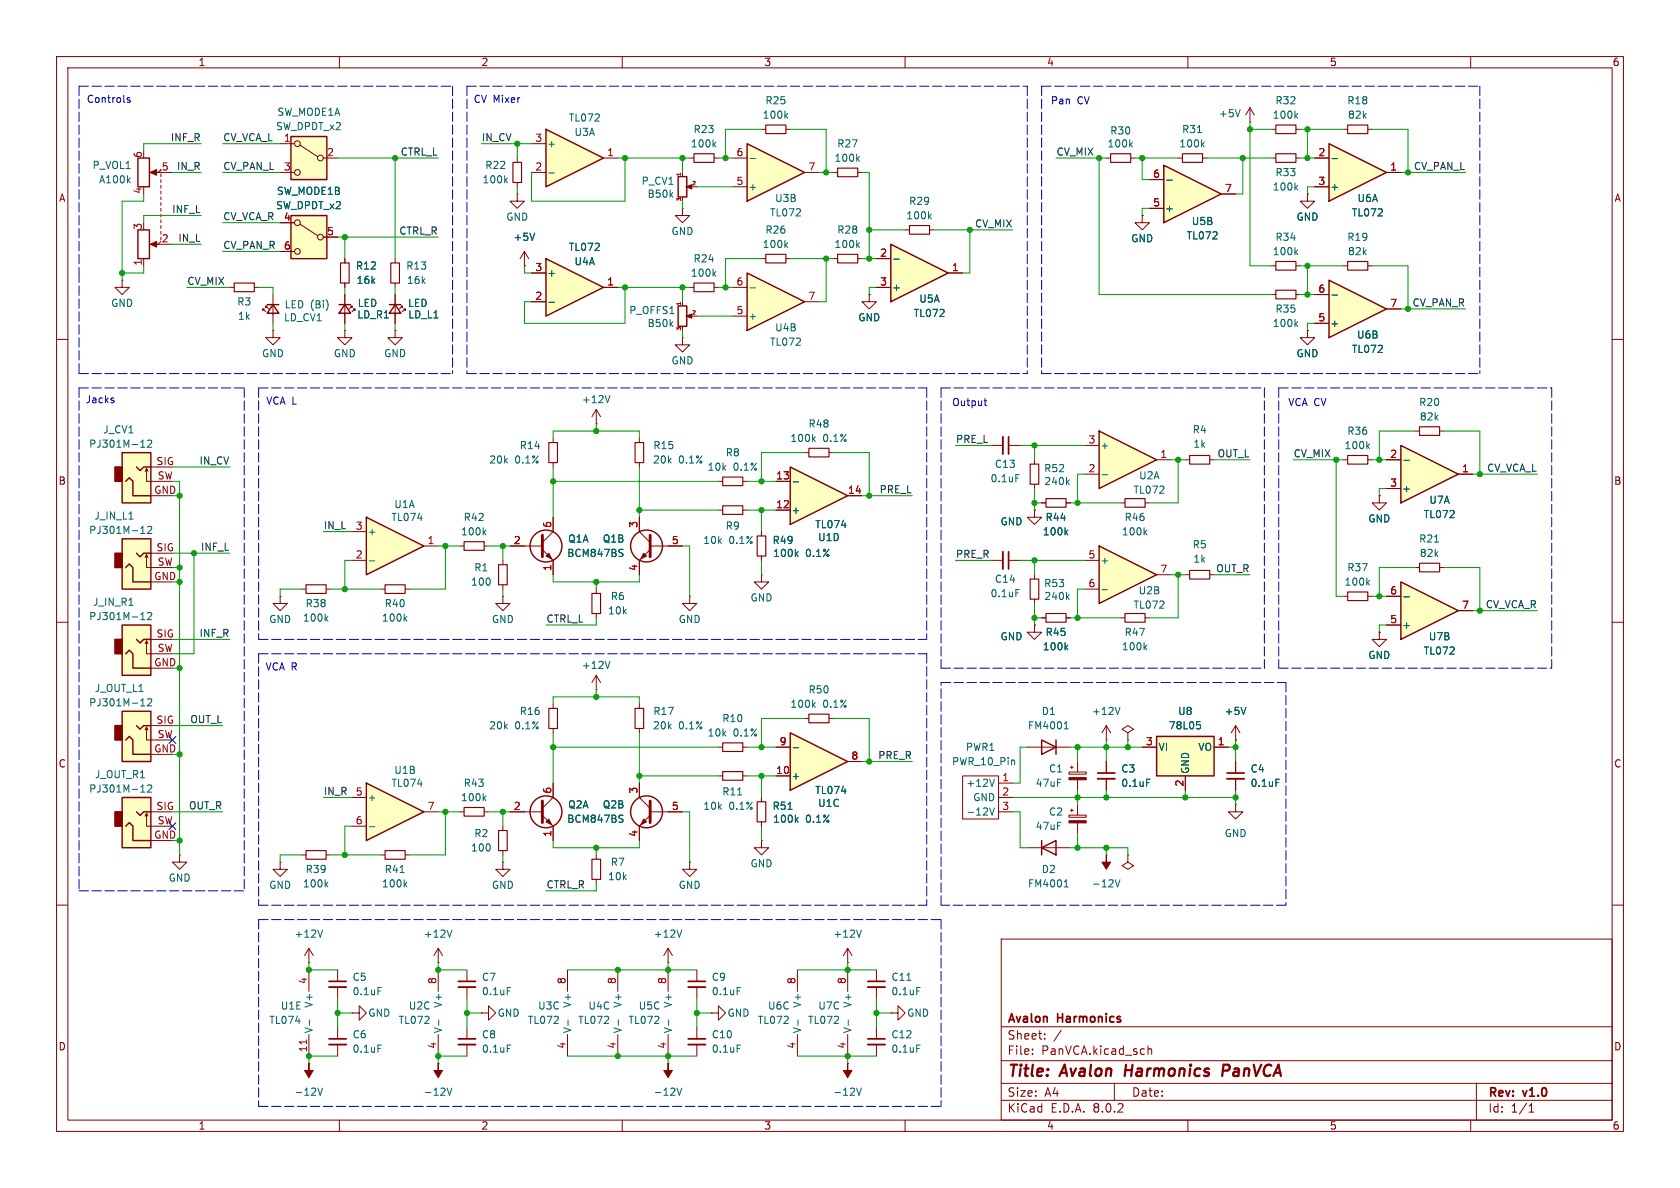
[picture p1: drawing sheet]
<svg xmlns="http://www.w3.org/2000/svg" width="297mm" height="210mm" viewBox="0 0 297 210" stroke-linecap="round" stroke-linejoin="round" font-family="sans-serif">
<defs><g id="words">
<g font-size="2.8" fill="#840000">
<text x="178" y="190.9">Title:</text>
<text x="187.7" y="190.9">Avalon</text>
<text x="199.7" y="190.9">Harmonics</text>
<text x="217.7" y="190.9">PanVCA</text>
</g>
<g font-size="2.1" fill="#840000">
<text x="178" y="184">Sheet:</text>
<text x="178" y="181.2">Avalon</text>
<text x="187" y="181.2">Harmonics</text>
<text x="178" y="186.7">File:</text>
<text x="184.1" y="186.7">PanVCA.kicad_sch</text>
<text x="178" y="196.9">KiCad</text>
<text x="178" y="194.1">Size:</text>
<text x="184.7" y="194.1">A4</text>
<text x="185.7" y="196.9">E.D.A.</text>
<text x="193.3" y="196.9">8.0.2</text>
<text x="200" y="194.1">Date:</text>
<text x="263" y="194.3">Rev:</text>
<text x="263" y="196.9">Id:</text>
<text x="267.1" y="196.9">1/1</text>
<text x="269.4" y="194.3">v1.0</text>
</g>
<g font-size="1.8" fill="#840000">
<text x="35" y="11.9">1</text>
<text x="85" y="11.9">2</text>
<text x="135" y="11.9">3</text>
<text x="185" y="11.9">4</text>
<text x="235" y="11.9">5</text>
<text x="285" y="11.9">6</text>
<text x="10.3" y="35.9">A</text>
<text x="285.3" y="35.9">A</text>
<text x="10.3" y="85.9">B</text>
<text x="285.3" y="85.9">B</text>
<text x="10.3" y="135.9">C</text>
<text x="285.3" y="135.9">C</text>
<text x="10.3" y="185.9">D</text>
<text x="285.3" y="185.9">D</text>
<text x="35" y="199.9">1</text>
<text x="85" y="199.9">2</text>
<text x="135" y="199.9">3</text>
<text x="185" y="199.9">4</text>
<text x="235" y="199.9">5</text>
<text x="285" y="199.9">6</text>
</g>
<g font-size="1.8" fill="#0000c2">
<text x="15.2" y="18.4">Controls</text>
<text x="83.6" y="18.4">CV Mixer</text>
<text x="185.7" y="18.6">Pan</text>
<text x="190.4" y="18.6">CV</text>
<text x="15" y="71.5">Jacks</text>
<text x="47" y="71.7">VCA L</text>
<text x="168.2" y="72">Output</text>
<text x="227.7" y="72">VCA CV</text>
<text x="46.8" y="118.7">VCA R</text>
</g>
<g font-size="1.8" fill="#006464">
<text x="48.7" y="23.2">SW_DPDT_x2</text>
<text x="48.9" y="20.7">SW_MODE1A</text>
<text x="100.5" y="21.7">TL072</text>
<text x="122.5" y="23.7">R23</text>
<text x="134.7" y="21.2">100k</text>
<text x="135.2" y="18.6">R25</text>
<text x="196.2" y="24">R30</text>
<text x="208.9" y="23.7">R31</text>
<text x="215.4" y="20.9">+5V</text>
<text x="224.9" y="21.2">100k</text>
<text x="225.4" y="18.6">R32</text>
<text x="238.1" y="18.6">R18</text>
<text x="238.2" y="21.2">82k</text>
<text x="96.6" y="26.3">+</text>
<text x="101.5" y="24.2">U3A</text>
<text x="122" y="26.3">100k</text>
<text x="147.4" y="28.8">100k</text>
<text x="147.9" y="26.3">R27</text>
<text x="195.7" y="26.3">100k</text>
<text x="208.4" y="26.3">100k</text>
<text x="16.3" y="30.1">P_VOL1</text>
<text x="17.4" y="32.6">A100k</text>
<text x="48.9" y="34.6">SW_MODE1B</text>
<text x="85.2" y="32.6">100k</text>
<text x="85.7" y="30.1">R22</text>
<text x="113.3" y="32.9">P_CV1</text>
<text x="114.4" y="35.2">B50k</text>
<text x="132.2" y="33.9">+</text>
<text x="136.9" y="35.9">U3B</text>
<text x="224.9" y="33.9">100k</text>
<text x="225.4" y="31.3">R33</text>
<text x="235.1" y="33.9">+</text>
<text x="239.9" y="35.9">U6A</text>
<text x="48.7" y="37.2">SW_DPDT_x2</text>
<text x="89.4" y="39.2">GND</text>
<text x="118.6" y="41.8">GND</text>
<text x="135.2" y="41.5">R26</text>
<text x="136" y="38.5">TL072</text>
<text x="147.9" y="41.5">R28</text>
<text x="160.1" y="39">100k</text>
<text x="160.6" y="36.4">R29</text>
<text x="205.9" y="37.7">+</text>
<text x="210.6" y="40">U5B</text>
<text x="229.1" y="39.2">GND</text>
<text x="238.9" y="38.5">TL072</text>
<text x="62.8" y="47.9">R12</text>
<text x="71.7" y="47.9">R13</text>
<text x="90.7" y="42.8">+5V</text>
<text x="100.5" y="44.6">TL072</text>
<text x="101.5" y="47.1">U4A</text>
<text x="122.5" y="46.6">R24</text>
<text x="134.7" y="44">100k</text>
<text x="147.4" y="44">100k</text>
<text x="199.9" y="43">GND</text>
<text x="209.7" y="42.5">TL072</text>
<text x="224.9" y="45.3">100k</text>
<text x="225.4" y="42.8">R34</text>
<text x="238.1" y="42.8">R19</text>
<text x="238.2" y="45.3">82k</text>
<text x="62.9" y="50.4">16k</text>
<text x="71.8" y="50.4">16k</text>
<text x="96.6" y="49.1">+</text>
<text x="122" y="49.1">100k</text>
<text x="157.6" y="51.7">+</text>
<text x="162.4" y="53.7">U5A</text>
<text x="19.6" y="54.5">GND</text>
<text x="41.8" y="54.2">R3</text>
<text x="42" y="56.7">1k</text>
<text x="50.1" y="57">LD_CV1</text>
<text x="50.2" y="54.7">LED (Bi)</text>
<text x="63.1" y="56.5">LD_R1</text>
<text x="63.1" y="54.5">LED</text>
<text x="72" y="54.5">LED</text>
<text x="72.1" y="56.5">LD_L1</text>
<text x="111.1" y="55.7">P_OFFS1</text>
<text x="114.4" y="58">B50k</text>
<text x="132.2" y="56.7">+</text>
<text x="136.9" y="58.8">U4B</text>
<text x="151.6" y="57">GND</text>
<text x="161.4" y="56.2">TL072</text>
<text x="224.9" y="58">100k</text>
<text x="225.4" y="55.5">R35</text>
<text x="235.1" y="58">+</text>
<text x="46.2" y="63.3">GND</text>
<text x="58.9" y="63.3">GND</text>
<text x="67.8" y="63.3">GND</text>
<text x="118.6" y="64.6">GND</text>
<text x="136" y="61.3">TL072</text>
<text x="229.1" y="63.3">GND</text>
<text x="238.9" y="62.6">TL072</text>
<text x="239.8" y="60">U6B</text>
<text x="102.8" y="71.5">+12V</text>
<text x="250.8" y="72">R20</text>
<text x="18.2" y="76.8">J_CV1</text>
<text x="142.8" y="75.8">R48</text>
<text x="210.7" y="76.8">R4</text>
<text x="238.1" y="77.1">R36</text>
<text x="250.9" y="74.5">82k</text>
<text x="15.7" y="79.3">PJ301M-12</text>
<text x="86.4" y="82.1">20k</text>
<text x="91" y="82.1">0.1%</text>
<text x="91.8" y="79.6">R14</text>
<text x="115.3" y="82.1">20k</text>
<text x="115.4" y="79.6">R15</text>
<text x="120" y="82.1">0.1%</text>
<text x="125" y="83.4">10k</text>
<text x="128.2" y="80.9">R8</text>
<text x="129.6" y="83.4">0.1%</text>
<text x="139.6" y="78.3">100k</text>
<text x="145.5" y="78.3">0.1%</text>
<text x="175.8" y="82.9">C13</text>
<text x="184.5" y="83.7">R52</text>
<text x="194.4" y="79.6">+</text>
<text x="210.9" y="79.3">1k</text>
<text x="237.6" y="79.6">100k</text>
<text x="175" y="85.5">0.1uF</text>
<text x="184.5" y="86">240k</text>
<text x="200.3" y="87.5">TL072</text>
<text x="201.3" y="84.9">U2A</text>
<text x="247.8" y="87.2">+</text>
<text x="252.6" y="89.3">U7A</text>
<text x="15.7" y="94.6">PJ301M-12</text>
<text x="16.6" y="92">J_IN_L1</text>
<text x="64.9" y="94.8">+</text>
<text x="69.1" y="92.3">TL074</text>
<text x="69.6" y="90">U1A</text>
<text x="81.4" y="94.8">100k</text>
<text x="81.9" y="92.3">R42</text>
<text x="128.2" y="93.8">R9</text>
<text x="139.8" y="91">+</text>
<text x="144" y="93.6">TL074</text>
<text x="144.5" y="95.9">U1D</text>
<text x="176.8" y="93.1">GND</text>
<text x="184.3" y="94.8">100k</text>
<text x="184.7" y="92.3">R44</text>
<text x="198.2" y="94.8">100k</text>
<text x="198.7" y="92.3">R46</text>
<text x="241.8" y="92.6">GND</text>
<text x="251.6" y="91.8">TL072</text>
<text x="83.7" y="101.2">R1</text>
<text x="100.2" y="98.7">BCM847BS</text>
<text x="100.3" y="96.1">Q1A</text>
<text x="106.5" y="96.1">Q1B</text>
<text x="124.2" y="96.4">10k</text>
<text x="128.8" y="96.4">0.1%</text>
<text x="136.5" y="96.4">R49</text>
<text x="136.6" y="98.7">100k</text>
<text x="142.4" y="98.7">0.1%</text>
<text x="194.4" y="99.9">+</text>
<text x="210.7" y="97.1">R5</text>
<text x="210.9" y="99.7">1k</text>
<text x="238.1" y="101.2">R37</text>
<text x="250.8" y="96.1">R21</text>
<text x="250.9" y="98.7">82k</text>
<text x="16.3" y="107.3">J_IN_R1</text>
<text x="53.9" y="107.5">R38</text>
<text x="67.9" y="107.5">R40</text>
<text x="83.2" y="103.7">100</text>
<text x="107.9" y="106.3">R6</text>
<text x="132.6" y="106.5">GND</text>
<text x="175" y="105.8">0.1uF</text>
<text x="175.8" y="103.2">C14</text>
<text x="184.5" y="104">R53</text>
<text x="184.5" y="106.3">240k</text>
<text x="200.3" y="107.8">TL072</text>
<text x="201.2" y="105.3">U2B</text>
<text x="237.6" y="103.7">100k</text>
<text x="15.7" y="109.8">PJ301M-12</text>
<text x="47.5" y="110.3">GND</text>
<text x="53.4" y="110.1">100k</text>
<text x="67.4" y="110.1">100k</text>
<text x="86.9" y="110.3">GND</text>
<text x="107.4" y="108.8">10k</text>
<text x="119.9" y="110.3">GND</text>
<text x="176.8" y="113.4">GND</text>
<text x="184.7" y="112.6">R45</text>
<text x="198.7" y="112.6">R47</text>
<text x="247.8" y="111.4">+</text>
<text x="252.5" y="113.4">U7B</text>
<text x="102.8" y="118.5">+12V</text>
<text x="184.3" y="115.2">100k</text>
<text x="198.2" y="115.2">100k</text>
<text x="241.8" y="116.7">GND</text>
<text x="251.6" y="115.9">TL072</text>
<text x="15.7" y="125.1">PJ301M-12</text>
<text x="16.7" y="122.5">J_OUT_L1</text>
<text x="139.6" y="125.3">100k</text>
<text x="142.8" y="122.8">R50</text>
<text x="145.5" y="125.3">0.1%</text>
<text x="86.4" y="129.1">20k</text>
<text x="91" y="129.1">0.1%</text>
<text x="91.8" y="126.6">R16</text>
<text x="115.3" y="129.1">20k</text>
<text x="115.4" y="126.6">R17</text>
<text x="120" y="129.1">0.1%</text>
<text x="125" y="130.4">10k</text>
<text x="127.6" y="127.9">R10</text>
<text x="129.6" y="130.4">0.1%</text>
<text x="181.6" y="129.1">FM4001</text>
<text x="184.1" y="126.6">D1</text>
<text x="192.9" y="126.6">+12V</text>
<text x="206.5" y="129.1">78L05</text>
<text x="208.2" y="126.6">U8</text>
<text x="216.4" y="126.6">+5V</text>
<text x="16.7" y="137.8">J_OUT_R1</text>
<text x="69.6" y="137">U1B</text>
<text x="168.2" y="135.5">PWR_10_Pin</text>
<text x="170.7" y="132.9">PWR1</text>
<text x="185.3" y="136.8">C1</text>
<text x="198.1" y="136.8">C3</text>
<text x="204.7" y="132.9">VI</text>
<text x="210.4" y="136.9" transform="rotate(-90 210.4 136.9)">GND</text>
<text x="211.8" y="132.9">VO</text>
<text x="221" y="136.8">C4</text>
<text x="15.7" y="140.3">PJ301M-12</text>
<text x="64.9" y="141.8">+</text>
<text x="69.1" y="139.3">TL074</text>
<text x="81.4" y="141.8">100k</text>
<text x="81.9" y="139.3">R43</text>
<text x="100.3" y="143.1">Q2A</text>
<text x="106.5" y="143.1">Q2B</text>
<text x="124.2" y="143.4">10k</text>
<text x="127.6" y="140.8">R11</text>
<text x="128.8" y="143.4">0.1%</text>
<text x="136.5" y="143.4">R51</text>
<text x="139.8" y="138">+</text>
<text x="144" y="140.6">TL074</text>
<text x="144.5" y="142.8">U1C</text>
<text x="170.7" y="139.3">+12V</text>
<text x="171.9" y="141.8">GND</text>
<text x="183" y="139.3">47uF</text>
<text x="198.1" y="139.3">0.1uF</text>
<text x="221" y="139.3">0.1uF</text>
<text x="83.7" y="148.2">R2</text>
<text x="100.2" y="145.6">BCM847BS</text>
<text x="136.6" y="145.6">100k</text>
<text x="142.4" y="145.6">0.1%</text>
<text x="170.7" y="144.4">-12V</text>
<text x="183" y="146.9">47uF</text>
<text x="185.3" y="144.4">C2</text>
<text x="216.4" y="148.2">GND</text>
<text x="53.9" y="154.5">R39</text>
<text x="67.9" y="154.5">R41</text>
<text x="83.2" y="150.7">100</text>
<text x="107.4" y="155.8">10k</text>
<text x="107.9" y="153.3">R7</text>
<text x="132.6" y="153.5">GND</text>
<text x="184.1" y="154.5">D2</text>
<text x="29.7" y="156.1">GND</text>
<text x="47.5" y="157.3">GND</text>
<text x="53.4" y="157.1">100k</text>
<text x="67.4" y="157.1">100k</text>
<text x="86.9" y="157.3">GND</text>
<text x="119.9" y="157.3">GND</text>
<text x="181.6" y="157.1">FM4001</text>
<text x="192.9" y="157.1">-12V</text>
<text x="52" y="166">+12V</text>
<text x="74.8" y="166">+12V</text>
<text x="115.5" y="166">+12V</text>
<text x="147.2" y="166">+12V</text>
<text x="62.2" y="173.6">C5</text>
<text x="85.1" y="173.6">C7</text>
<text x="125.7" y="173.6">C9</text>
<text x="157.5" y="173.6">C11</text>
<text x="49.5" y="178.7">U1E</text>
<text x="55.5" y="178.3" transform="rotate(-90 55.5 178.3)">V+</text>
<text x="62.2" y="176.1">0.1uF</text>
<text x="65" y="179.9">GND</text>
<text x="72.2" y="178.7">U2C</text>
<text x="78.3" y="178.3" transform="rotate(-90 78.3 178.3)">V+</text>
<text x="85.1" y="176.1">0.1uF</text>
<text x="87.9" y="179.9">GND</text>
<text x="95" y="178.7">U3C</text>
<text x="101.2" y="178.3" transform="rotate(-90 101.2 178.3)">V+</text>
<text x="103.9" y="178.7">U4C</text>
<text x="110.1" y="178.3" transform="rotate(-90 110.1 178.3)">V+</text>
<text x="112.8" y="178.7">U5C</text>
<text x="119" y="178.3" transform="rotate(-90 119 178.3)">V+</text>
<text x="125.7" y="176.1">0.1uF</text>
<text x="128.5" y="179.9">GND</text>
<text x="135.7" y="178.7">U6C</text>
<text x="141.8" y="178.3" transform="rotate(-90 141.8 178.3)">V+</text>
<text x="144.6" y="178.7">U7C</text>
<text x="150.7" y="178.3" transform="rotate(-90 150.7 178.3)">V+</text>
<text x="157.5" y="176.1">0.1uF</text>
<text x="160.3" y="179.9">GND</text>
<text x="47.5" y="181.2">TL074</text>
<text x="55.5" y="182.8" transform="rotate(-90 55.5 182.8)">V-</text>
<text x="62.2" y="183.7">C6</text>
<text x="70.4" y="181.2">TL072</text>
<text x="78.3" y="182.8" transform="rotate(-90 78.3 182.8)">V-</text>
<text x="85.1" y="183.7">C8</text>
<text x="93.2" y="181.2">TL072</text>
<text x="101.2" y="182.8" transform="rotate(-90 101.2 182.8)">V-</text>
<text x="102.1" y="181.2">TL072</text>
<text x="110.1" y="182.8" transform="rotate(-90 110.1 182.8)">V-</text>
<text x="111" y="181.2">TL072</text>
<text x="119" y="182.8" transform="rotate(-90 119 182.8)">V-</text>
<text x="125.7" y="183.7">C10</text>
<text x="133.9" y="181.2">TL072</text>
<text x="141.8" y="182.8" transform="rotate(-90 141.8 182.8)">V-</text>
<text x="142.8" y="181.2">TL072</text>
<text x="150.7" y="182.8" transform="rotate(-90 150.7 182.8)">V-</text>
<text x="157.5" y="183.7">C12</text>
<text x="62.2" y="186.3">0.1uF</text>
<text x="85.1" y="186.3">0.1uF</text>
<text x="125.7" y="186.3">0.1uF</text>
<text x="157.5" y="186.3">0.1uF</text>
<text x="52" y="193.9">-12V</text>
<text x="74.8" y="193.9">-12V</text>
<text x="115.5" y="193.9">-12V</text>
<text x="147.2" y="193.9">-12V</text>
</g>
<g font-size="1.8" fill="#a90000">
<text x="25.1" y="28" transform="rotate(-90 25.1 28)">6</text>
<text x="50.1" y="25.1">1</text>
<text x="57.7" y="27.7">2</text>
<text x="94.5" y="25.1">3</text>
<text x="107.2" y="27.7">1</text>
<text x="130.1" y="27.7">6</text>
<text x="233" y="27.7">2</text>
<text x="25.1" y="34.4" transform="rotate(-90 25.1 34.4)">4</text>
<text x="28.5" y="30.2">5</text>
<text x="50.1" y="30.2">3</text>
<text x="94.5" y="30.2">2</text>
<text x="130.1" y="32.8">5</text>
<text x="142.8" y="30.2">7</text>
<text x="203.8" y="31.5">6</text>
<text x="216.5" y="34">7</text>
<text x="233" y="32.8">3</text>
<text x="245.7" y="30.2">1</text>
<text x="25.1" y="40.7" transform="rotate(-90 25.1 40.7)">3</text>
<text x="50.1" y="39.1">4</text>
<text x="57.7" y="41.7">5</text>
<text x="203.8" y="36.6">5</text>
<text x="25.1" y="47.1" transform="rotate(-90 25.1 47.1)">1</text>
<text x="28.5" y="42.9">2</text>
<text x="50.1" y="44.2">6</text>
<text x="155.5" y="45.5">2</text>
<text x="94.5" y="53.1">2</text>
<text x="94.5" y="48">3</text>
<text x="107.2" y="50.5">1</text>
<text x="130.1" y="50.5">6</text>
<text x="142.8" y="53.1">7</text>
<text x="155.5" y="50.5">3</text>
<text x="168.2" y="48">1</text>
<text x="233" y="51.8">6</text>
<text x="130.1" y="55.6">5</text>
<text x="233" y="56.9">5</text>
<text x="245.7" y="54.4">7</text>
<text x="27.6" y="82.3">SIG</text>
<text x="192.3" y="83.6">2</text>
<text x="192.3" y="78.5">3</text>
<text x="205" y="81">1</text>
<text x="245.7" y="81">2</text>
<text x="258.4" y="83.6">1</text>
<text x="27.2" y="87.4">GND</text>
<text x="27.8" y="84.8">SW</text>
<text x="137.1" y="89.9">12</text>
<text x="137.1" y="84.8">13</text>
<text x="149.8" y="87.4">14</text>
<text x="245.7" y="86.1">3</text>
<text x="62.8" y="93.7">3</text>
<text x="97.5" y="93.4" transform="rotate(-90 97.5 93.4)">6</text>
<text x="112.8" y="93.4" transform="rotate(-90 112.8 93.4)">3</text>
<text x="27.6" y="97.5">SIG</text>
<text x="27.8" y="100.1">SW</text>
<text x="62.8" y="98.8">2</text>
<text x="75.5" y="96.3">1</text>
<text x="90.7" y="96.3">2</text>
<text x="97.5" y="101" transform="rotate(-90 97.5 101)">1</text>
<text x="112.8" y="101" transform="rotate(-90 112.8 101)">4</text>
<text x="118.7" y="96.3">5</text>
<text x="192.3" y="98.8">5</text>
<text x="205" y="101.3">7</text>
<text x="27.2" y="102.6">GND</text>
<text x="192.3" y="103.9">6</text>
<text x="245.7" y="105.2">6</text>
<text x="258.4" y="107.7">7</text>
<text x="27.6" y="112.8">SIG</text>
<text x="245.7" y="110.2">5</text>
<text x="27.2" y="117.9">GND</text>
<text x="27.8" y="115.3">SW</text>
<text x="27.6" y="128">SIG</text>
<text x="27.8" y="130.6">SW</text>
<text x="137.7" y="131.8">9</text>
<text x="202.5" y="131.8">3</text>
<text x="215.2" y="131.8">1</text>
<text x="27.2" y="133.1">GND</text>
<text x="137.1" y="136.9">10</text>
<text x="150.4" y="134.4">8</text>
<text x="27.6" y="143.3">SIG</text>
<text x="62.8" y="140.7">5</text>
<text x="75.5" y="143.3">7</text>
<text x="90.7" y="143.3">2</text>
<text x="97.5" y="140.4" transform="rotate(-90 97.5 140.4)">6</text>
<text x="112.8" y="140.4" transform="rotate(-90 112.8 140.4)">3</text>
<text x="118.7" y="143.3">5</text>
<text x="177.1" y="138.2">1</text>
<text x="177.1" y="140.7">2</text>
<text x="177.1" y="143.3">3</text>
<text x="209.3" y="139.1" transform="rotate(-90 209.3 139.1)">2</text>
<text x="27.2" y="148.3">GND</text>
<text x="27.8" y="145.8">SW</text>
<text x="62.8" y="145.8">6</text>
<text x="97.5" y="148" transform="rotate(-90 97.5 148)">1</text>
<text x="112.8" y="148" transform="rotate(-90 112.8 148)">4</text>
<text x="54.4" y="174.1" transform="rotate(-90 54.4 174.1)">4</text>
<text x="77.2" y="174.1" transform="rotate(-90 77.2 174.1)">8</text>
<text x="100.1" y="174.1" transform="rotate(-90 100.1 174.1)">8</text>
<text x="109" y="174.1" transform="rotate(-90 109 174.1)">8</text>
<text x="117.9" y="174.1" transform="rotate(-90 117.9 174.1)">8</text>
<text x="140.7" y="174.1" transform="rotate(-90 140.7 174.1)">8</text>
<text x="149.6" y="174.1" transform="rotate(-90 149.6 174.1)">8</text>
<text x="77.2" y="185.5" transform="rotate(-90 77.2 185.5)">4</text>
<text x="100.1" y="185.5" transform="rotate(-90 100.1 185.5)">4</text>
<text x="109" y="185.5" transform="rotate(-90 109 185.5)">4</text>
<text x="117.9" y="185.5" transform="rotate(-90 117.9 185.5)">4</text>
<text x="140.7" y="185.5" transform="rotate(-90 140.7 185.5)">4</text>
<text x="149.6" y="185.5" transform="rotate(-90 149.6 185.5)">4</text>
<text x="54.4" y="186.1" transform="rotate(-90 54.4 186.1)">11</text>
</g>
<g font-size="1.8" fill="#0f0f0f">
<text x="30.1" y="25.1">INF_R</text>
<text x="39.4" y="25.1">CV_VCA_L</text>
<text x="70.7" y="27.6">CTRL_L</text>
<text x="85.1" y="25.1">IN_CV</text>
<text x="186.7" y="27.6">CV_MIX</text>
<text x="31.2" y="30.1">IN_R</text>
<text x="39.4" y="30.1">CV_PAN_L</text>
<text x="249.9" y="30.1">CV_PAN_L</text>
<text x="30.3" y="37.8">INF_L</text>
<text x="39.4" y="39">CV_VCA_R</text>
<text x="70.5" y="41.6">CTRL_R</text>
<text x="172.3" y="40.3">CV_MIX</text>
<text x="31.4" y="42.8">IN_L</text>
<text x="39.4" y="44.1">CV_PAN_R</text>
<text x="33" y="50.5">CV_MIX</text>
<text x="249.6" y="54.3">CV_PAN_R</text>
<text x="35.2" y="82.2">IN_CV</text>
<text x="168.9" y="78.4">PRE_L</text>
<text x="215.2" y="80.9">OUT_L</text>
<text x="228.6" y="80.9">CV_MIX</text>
<text x="262.8" y="83.5">CV_VCA_L</text>
<text x="155.4" y="87.3">PRE_L</text>
<text x="57.1" y="93.6">IN_L</text>
<text x="35.4" y="97.4">INF_L</text>
<text x="168.9" y="98.7">PRE_R</text>
<text x="214.9" y="101.3">OUT_R</text>
<text x="262.6" y="107.6">CV_VCA_R</text>
<text x="35.2" y="112.7">INF_R</text>
<text x="96.5" y="110.1">CTRL_L</text>
<text x="33.5" y="127.9">OUT_L</text>
<text x="155.2" y="134.3">PRE_R</text>
<text x="33.3" y="143.2">OUT_R</text>
<text x="57.1" y="140.6">IN_R</text>
<text x="96.5" y="157.1">CTRL_R</text>
</g>
<g font-size=".9" fill="#a90000">
<text x="120.4" y="35.7" transform="rotate(-90 120.4 35.7)">3</text>
<text x="120.4" y="31.3" transform="rotate(-90 120.4 31.3)">1</text>
<text x="122.2" y="32.8">2</text>
<text x="120.4" y="58.6" transform="rotate(-90 120.4 58.6)">3</text>
<text x="120.4" y="54.1" transform="rotate(-90 120.4 54.1)">1</text>
<text x="122.2" y="55.6">2</text>
</g>
</g></defs>
<g fill="none" stroke="#840000" stroke-width=".18">
<path d="M10 10h277v190h-277zM12 12h273v186h-273zM60 10v2M110 10v2M160 10v2M210 10v2M260 10v2M10 60h2M285 60h2M10 110h2M285 110h2M10 160h2"/>
<path d="M285 160h2M177 166h108v32h-108zM60 198v2M110 198v2M160 198v2M177 194.5h108M177 191.5h108M177 187.5h108M177 181.5h108M182.5 186.3v.1M182.5 185.5v.1M184.7 183.6v.1"/>
<path d="M184.7 182.8v.1M187.6 182.1l-1.3 2M197 191.5v3M203 184.9v1.5M203 185.5l.2-.1 .3 .1 .1 .9M210 198v2M260 198v2M261 191.5v6.5M270.3 196.6h.9M270.3 195.5l.4-.4v1.5"/>
</g>
<path d="M199.1 188.2l-.3 2M217.1 188.2h-.8l-.2 2M217.1 189.2l-.9 .1" fill="none" stroke="#840000" stroke-width=".4"/>
<path d="M21.6 125.7h5.1v8.9h-5.1z" fill="#ffffc2"/>
<path d="M20.3 128.3h1.3v2.5h-1.3z" fill="#840000" stroke="#840000" stroke-width=".25"/>
<g fill="none" stroke="#840000" stroke-width=".18">
<path d="M134.6 22.9h.8M138.9 22.9h.8M120.6 53.3v.7M120.6 57.8v.6M122.2 55.9h1M127 90.2h.8M127 85.1h.8M131.3 90.2h.8M131.3 85.1h.8M121.9 105.4v1.3h1.3l-1.3 1.3-1.3-1.3h1.3M121.9 105.4h.1M237.5 105.4h.8"/>
<path d="M241.8 105.4h.8M243.8 111.8v1.2h1.3l-1.3 1.3-1.2-1.3h1.2M243.8 111.8h.1M250.2 100.3h.8M254.5 100.3h.8M25.7 129l.2-.5v2.3h2M25.9 128.5l.3 .5M26.7 128.3h1.2M127 132.1h.8M127 137.2h.8M131.3 132.1h.8M131.3 137.2h.8"/>
<path d="M181.6 132.1h7.6M189 136.5h3v.4h-3zM189.2 135.6h.5M189.5 135.4v.5M190.5 134.6v1.9M190.5 137.8v1.9M121.9 152.4v1.3h1.3l-1.3 1.2-1.3-1.2h1.3M121.9 152.4h.1M189 144.1h3v.4h-3zM189.2 143.3h.5M189.5 143v.5M190.5 142.2v1.9"/>
<path d="M190.5 145.5v1.8M54.6 170.2h.1M54.6 167.6v2.6M54.6 171.5v3.8M54.6 167.6l-.8 1.3M54.6 167.6l.8 1.3M59.7 171.5v2M59.7 174.5v2M77.5 171.5v3.8M100.3 171.5v3.8M149.9 170.2h.1M149.9 167.6l-.8 1.3"/>
<path d="M149.9 167.6v2.6M149.9 167.6l.7 1.3M154.9 171.5v2M154.9 174.5v2M157.5 179.1h1.2v-1.3l1.3 1.3-1.3 1.2v-1.2M157.5 179.1h.1M54.6 188h.1M54.6 182.9v3.8M59.7 181.6v2M59.7 184.7v2M77.5 188h.1M77.5 182.9v3.8"/>
<path d="M82.5 181.6v2M82.5 184.7v2M100.3 182.9v3.8M149.9 188h.1M154.9 181.6v2M154.9 184.7v2"/>
</g>
<path d="M119.9 54.1h1.5v3.6h-1.5zM21.6 125.7h5.1v8.9h-5.1zM22.2 130.8l.7-.6 .6 .6v2.6h3.2M24.1 128.3l.7 .6 .6-.6h1.3M184.1 130.8l2.6 1.3-2.6 1.3zM186.7 130.8v2.6" fill="none" stroke="#840000" stroke-width=".25"/>
<g fill="none" stroke="#006464" stroke-width=".18">
<path d="M138.9 20.4l.3 .5M139.2 20.1l-.4 .4M253.6 95.8h.7M241.8 103l.3 .4M242.1 102.6l-.5 .5M24.9 124.8h.7M25.1 123.7l.2-.2v1.3M26.1 123.6l.5-.1 .2 .4-.8 .9h.8M188.1 128.8h.8M188.4 127.8l.1-.2v1.2M130.4 140.5h.7M57 164.4l-.4 1.3"/>
<path d="M66.8 174.6h.6M152.3 164.4l-.4 1.3M160.3 173.3h.7M162.1 174.6h.6M54.7 180.3v1M56.2 192.3l.4 1.3 .4-1.3M66.8 184.7h.6M77.6 180.3v1M79 192.3l.5 1.3 .4-1.3M89.7 184.7h.6M100.4 180.3v1M151.4 192.3l.5 1.3 .4-1.3"/>
<path d="M162.1 184.7h.6"/>
</g>
<g fill="#840000" stroke="#840000" stroke-width=".18">
<path d="M121.3 55.9l1-.4v.8l-1-.4h.2z"/>
<path d="M149.9 188v1.2h.7l-.7 1.3-.8-1.3h.8z"/>
<path d="M189 145.1h3v.4h-3z"/>
<path d="M189 137.5h3v.3h-3z"/>
<path d="M77.5 188v1.2h.7l-.7 1.3-.8-1.3h.8z"/>
<path d="M54.6 188v1.2h.8l-.8 1.3-.8-1.3h.8z"/>
</g>
<path d="M120.3 53.5v.3M54.2 183.8v.7" fill="none" stroke="#a90000" stroke-width=".18"/>
<path d="M135.4 22.1h3.5v1.5h-3.5zM127.8 89.4h3.5v1.5h-3.5zM127.8 84.3h3.5v1.6h-3.5zM251 99.6h3.5v1.5h-3.5zM238.3 104.6h3.5v1.6h-3.5zM127.8 131.3h3.5v1.5h-3.5zM127.8 136.4h3.5v1.5h-3.5z" fill="none" stroke="#840000" stroke-width=".2"/>
<path d="M58.2 174.5h3M153.4 174.5h3.1M58.2 184.7h3M81 184.7h3.1M153.4 184.7h3.1" fill="none" stroke="#840000" stroke-width=".33"/>
<path d="M58.2 173.5h3M153.4 173.5h3.1M58.2 183.6h3M81 183.6h3.1M153.4 183.6h3.1" fill="none" stroke="#840000" stroke-width=".3"/>
<path d="M247.6 102.9l10.2 5.1-10.2 5z" fill="#ffffc2"/>
<path d="M247.6 102.9l10.2 5.1-10.2 5z" fill="none" stroke="#840000" stroke-width=".25"/>
<path d="M250.2 76.2h.8M254.5 76.2h.8M243.8 87.6v1.3h1.3l-1.3 1.3-1.2-1.3h1.2M243.8 87.6h.1M245.1 110.5h2.5M245.1 105.4h2.5M257.8 108h2.5M77.5 170.2h.1M77.5 167.6l-.8 1.3M77.5 167.6v2.6M77.5 167.6l.7 1.3" fill="none" stroke="#840000" stroke-width=".18"/>
<path d="M248.2 105.5h.9M79.9 164.4l-.4 1.3" fill="none" stroke="#006464" stroke-width=".18"/>
<path d="M251 75.4h3.5v1.6h-3.5z" fill="none" stroke="#840000" stroke-width=".2"/>
<path d="M247.6 78.7l10.2 5.1-10.2 5.1z" fill="#ffffc2"/>
<path d="M247.6 78.7l10.2 5.1-10.2 5.1z" fill="none" stroke="#840000" stroke-width=".25"/>
<path d="M237.5 22.9h.8M241.8 22.9h.8M237.5 81.3h.8M241.8 81.3h.8M245.1 81.3h2.5M245.1 86.4h2.5M257.8 83.8h2.5M134.6 148.6v1.3h1.3l-1.3 1.2-1.3-1.2h1.3M134.6 148.6h.1" fill="none" stroke="#840000" stroke-width=".18"/>
<path d="M241.8 78.8l.3 .5M242.1 78.5l-.5 .5M248.2 81.4h.9" fill="none" stroke="#006464" stroke-width=".18"/>
<path d="M238.3 22.1h3.5v1.5h-3.5zM238.3 80.5h3.5v1.5h-3.5z" fill="none" stroke="#840000" stroke-width=".2"/>
<path d="M234.9 25.4l10.2 5.1-10.2 5.1z" fill="#ffffc2"/>
<path d="M234.9 25.4l10.2 5.1-10.2 5.1z" fill="none" stroke="#840000" stroke-width=".25"/>
<path d="M232.4 27.9h2.5M232.4 33h2.5M245.1 30.5h2.5" fill="none" stroke="#840000" stroke-width=".18"/>
<path d="M235.5 28h.9" fill="none" stroke="#006464" stroke-width=".18"/>
<path d="M21.6 110.5h5.1v8.9h-5.1z" fill="#ffffc2"/>
<path d="M20.3 113h1.3v2.6h-1.3z" fill="#840000" stroke="#840000" stroke-width=".25"/>
<path d="M25.7 113.8l.2-.5v2.3h2M25.9 113.3l.3 .5M26.7 113h1.2" fill="none" stroke="#840000" stroke-width=".18"/>
<path d="M21.6 110.5h5.1v8.9h-5.1zM22.2 115.6l.7-.7 .6 .7v2.5h3.2M24.1 113l.7 .7 .6-.7h1.3" fill="none" stroke="#840000" stroke-width=".25"/>
<path d="M22.8 107h.7M24.9 109.5h.7M25.1 108.5l.2-.2v1.2M26.1 108.4l.5-.1 .2 .3-.8 .9h.8" fill="none" stroke="#006464" stroke-width=".18"/>
<path d="M21.6 95.3h5.1v8.8h-5.1z" fill="#ffffc2"/>
<path d="M20.3 97.8h1.3v2.5h-1.3z" fill="#840000" stroke="#840000" stroke-width=".25"/>
<g fill="none" stroke="#840000" stroke-width=".18">
<path d="M224.8 27.9h.8M229.1 27.9h.8M25.7 98.6l.2-.6v2.3h2M25.9 98l.3 .6M26.7 97.8h1.2M170.2 137.2h6.3v7.6h-6.3zM176.5 138.4h2.6M195.6 130.8h.1M195.6 128.3l-.8 1.2M195.6 128.3v2.5M195.6 128.3l.7 1.2M67.3 151.1h.8"/>
<path d="M71.6 151.1h.8M88.9 146.1v.7M88.9 150.4v.7M176.5 141h2.6M176.5 143.5h2.6M181.6 149.9h7.6"/>
</g>
<path d="M21.6 95.3h5.1v8.8h-5.1zM24.1 97.8l.7 .6 .6-.6h1.3M22.2 100.3l.7-.6 .6 .6v2.6h3.2M184.1 149.9l2.6-1.3v2.5zM184.1 148.6v2.5" fill="none" stroke="#840000" stroke-width=".25"/>
<g fill="none" stroke="#006464" stroke-width=".18">
<path d="M229.1 33.1l.3 .5M229.4 32.8l-.5 .4M22.8 91.8h.7M24.9 94.3h.7M25.1 93.2l.2-.2v1.3M26.1 93.2l.5-.2 .2 .4-.8 .9h.8M175.8 137.7l-.4 1.3M179.3 134.4l.1 .8M198 125l-.4 1.3M70.7 154.2h.8M71.6 156.3l.3 .5M71.9 155.9l-.4 .5"/>
<path d="M175 142.8l.4 1.3 .4-1.3M188.1 156.8h.8M188.4 155.7l.1-.2v1.3"/>
</g>
<path d="M225.6 27.2h3.5v1.5h-3.5zM68.1 150.4h3.5v1.5h-3.5zM88.1 146.8h1.6v3.6h-1.6z" fill="none" stroke="#840000" stroke-width=".2"/>
<path d="M204.5 130.2h10.1v7h-10.1z" fill="#ffffc2"/>
<path d="M204.5 130.2h10.1v7h-10.1z" fill="none" stroke="#840000" stroke-width=".25"/>
<path d="M224.8 22.9h.8M229.1 22.9h.8M201.9 132.1h2.6M209.5 137.2v2.5M214.6 132.1h2.6" fill="none" stroke="#840000" stroke-width=".18"/>
<path d="M229.1 20.4l.3 .5M229.4 20.1l-.5 .4M211.6 127.6h.6M211.7 128.1h.3l.2 .2-.1 .5h-.4" fill="none" stroke="#006464" stroke-width=".18"/>
<path d="M225.6 22.1h3.5v1.5h-3.5z" fill="none" stroke="#840000" stroke-width=".2"/>
<path d="M234.9 49.5l10.2 5.1-10.2 5.1z" fill="#ffffc2"/>
<path d="M234.9 49.5l10.2 5.1-10.2 5.1z" fill="none" stroke="#840000" stroke-width=".25"/>
<g fill="none" stroke="#840000" stroke-width=".18">
<path d="M231.1 34.3v1.3h1.3l-1.3 1.2-1.2-1.2h1.2M231.1 34.3h.1M224.8 52.1h.8M224.8 47h.8M229.1 52.1h.8M229.1 47h.8M231.1 58.4v1.3h1.3l-1.3 1.3-1.2-1.3h1.2M231.1 58.4h.1M232.4 57.2h2.5M232.4 52.1h2.5M237.5 47h.8M241.8 47h.8"/>
<path d="M245.1 54.6h2.5M49.5 105.4v1.3h1.3l-1.3 1.3-1.2-1.3h1.2M49.5 105.4h.1M53.3 104.1h.8M57.7 104.1h.7M182.9 101.6v.8M182.9 105.9v.8M199.4 129.5l1-.6-1-.6-1 .6 1 .6v1.3M199.4 130.8h.1M218.4 130.8h.1M218.4 128.3l-.7 1.2M218.4 128.3v2.5"/>
<path d="M218.4 128.3l.8 1.2M31.7 151.1v1.3h1.3l-1.3 1.3-1.2-1.3h1.2M31.7 151.1h.1M88.9 152.4v1.3h1.3l-1.3 1.2-1.3-1.2h1.3M88.9 152.4h.1M105.4 151.1v.8M105.4 155.4v.8M62.2 179.1h1.3v-1.3l1.3 1.3-1.3 1.2v-1.2M62.2 179.1h.1M82.5 171.5v2M82.5 174.5v2"/>
</g>
<path d="M229.1 44.5l.3 .5M229.1 57.2l.3 .5M229.4 44.2l-.5 .5M229.4 56.9l-.5 .5M235.5 52.2h.9M57.6 109.3l.4 .5M58 109l-.5 .4M188.7 105.5l.3 .5M189 105.1l-.5 .5M220.3 125l-.5 1.3M89.7 174.6h.6" fill="none" stroke="#006464" stroke-width=".18"/>
<path d="M225.6 46.2h3.5v1.6h-3.5zM225.6 51.3h3.5v1.5h-3.5zM238.3 46.2h3.5v1.6h-3.5zM54.1 103.4h3.6v1.5h-3.6zM182.1 102.4h1.5v3.5h-1.5zM104.6 151.9h1.6v3.5h-1.6z" fill="none" stroke="#840000" stroke-width=".2"/>
<path d="M81 174.5h3.1" fill="none" stroke="#840000" stroke-width=".33"/>
<path d="M81 173.5h3.1" fill="none" stroke="#840000" stroke-width=".3"/>
<path d="M21.6 141h5.1v8.9h-5.1z" fill="#ffffc2"/>
<path d="M20.3 143.5h1.3v2.6h-1.3z" fill="#840000" stroke="#840000" stroke-width=".25"/>
<path d="M142.2 127h.8M146.6 127h.7M195.6 134.6v2.1M195.6 137.7v2M25.7 144.3l.2-.5v2.3h2M25.9 143.8l.3 .5M26.7 143.5h1.2" fill="none" stroke="#840000" stroke-width=".18"/>
<path d="M21.6 141h5.1v8.9h-5.1zM22.2 146.1l.7-.7 .6 .7v2.5h3.2M24.1 143.5l.7 .6 .6-.6h1.3" fill="none" stroke="#840000" stroke-width=".25"/>
<path d="M25.1 138.9l.2-.1v1.2M26.1 138.9l.5-.1 .2 .3-.8 .9h.8M143.8 124.6l.3 .4M144.1 124.2l-.4 .5M202.7 137.7h.6M24.9 140h.7" fill="none" stroke="#006464" stroke-width=".18"/>
<path d="M194.1 137.7h3" fill="none" stroke="#840000" stroke-width=".33"/>
<path d="M194.1 136.7h3" fill="none" stroke="#840000" stroke-width=".3"/>
<path d="M143 126.2h3.6v1.6h-3.6z" fill="none" stroke="#840000" stroke-width=".2"/>
<path d="M194.3 96.5l10.2 5.1-10.2 5.1z" fill="#ffffc2"/>
<path d="M194.3 96.5l10.2 5.1-10.2 5.1z" fill="none" stroke="#840000" stroke-width=".25"/>
<path d="M191.8 99.1h2.5M191.8 104.1h2.5M204.5 101.6h2.5" fill="none" stroke="#840000" stroke-width=".18"/>
<path d="M194.8 104.2h1" fill="none" stroke="#006464" stroke-width=".18"/>
<path d="M139.7 129.5l10.2 5.1-10.2 5.1z" fill="#ffffc2"/>
<g fill="none" stroke="#840000" stroke-width=".25">
<path d="M139.7 129.5l10.2 5.1-10.2 5.1z"/>
<circle cx="96.5" cy="96.5" r="2.82"/>
<circle cx="114.3" cy="96.5" r="2.82"/>
</g>
<g fill="none" stroke="#840000" stroke-width=".18">
<path d="M90.2 96.5h5.7M95.9 97.2l1.9 1.9v2.5M97.8 91.4v2.6l-1.9 1.9M113 91.4v2.6l1.9 1.9M114.9 97.2l-1.9 1.9v2.5M114.9 96.5h5.7M182.9 81.3v.7M182.9 85.6v.8M184.1 88.9h.8M188.5 88.9h.7M198.1 88.9h.8M202.4 88.9h.8"/>
<path d="M209.5 81.3h.8M213.9 81.3h.7M105.4 104.1v.8M105.4 108.5v.7M184.1 109.2h.8M188.5 109.2h.7M198.1 109.2h.8M202.4 109.2h.8M209.5 101.6h.8M213.9 101.6h.7M137.2 137.2h2.5M137.2 132.1h2.5"/>
<path d="M149.9 134.6h2.5M49.5 152.4v1.3h1.3l-1.3 1.2-1.2-1.2h1.2M49.5 152.4h.1M53.3 151.1h.8M57.7 151.1h.7M134.6 141v.7M134.6 145.3v.8M85.1 179.1h1.3v-1.3l1.2 1.3-1.2 1.2v-1.2M85.1 179.1h.1"/>
</g>
<g fill="none" stroke="#006464" stroke-width=".18">
<path d="M109.7 97.1l.4 .1M109.9 97.8l.2 .2-.2 .4M188.4 94.1l.4 .5M188.7 85.2l.3 .5M188.8 93.7l-.5 .5M189 84.8l-.5 .5M202.4 94.1l.3 .5M202.7 93.7l-.4 .5M188.4 114.4l.4 .5M188.8 114l-.5 .5M202.4 114.4l.3 .5M202.7 114l-.4 .5"/>
<path d="M140.2 132.2h1M57.6 156.3l.4 .5M58 155.9l-.5 .5M139.3 143.1h.7M140.7 144.9l.4 .5M141.1 144.5l-.5 .5"/>
</g>
<path d="M182.1 82h1.5v3.6h-1.5zM184.9 88.1h3.6v1.6h-3.6zM198.9 88.1h3.5v1.6h-3.5zM210.3 80.5h3.6v1.5h-3.6zM104.6 104.9h1.6v3.6h-1.6zM184.9 108.5h3.6v1.5h-3.6zM198.9 108.5h3.5v1.5h-3.5zM210.3 100.8h3.6v1.6h-3.6zM54.1 150.4h3.6v1.5h-3.6zM133.9 141.7h1.5v3.6h-1.5z" fill="none" stroke="#840000" stroke-width=".2"/>
<path d="M95.9 94.6v3.8M114.9 94.6v3.8" fill="none" stroke="#840000" stroke-width=".51"/>
<g fill="#840000" stroke="#840000" stroke-width=".18">
<path d="M113.8 97.8l.5 .5-1 .5z"/>
<path d="M96.5 98.3l.5-.5 .5 1z"/>
</g>
<path d="M194.3 76.2l10.2 5.1-10.2 5.1z" fill="#ffffc2"/>
<path d="M194.3 76.2l10.2 5.1-10.2 5.1z" fill="none" stroke="#840000" stroke-width=".25"/>
<path d="M191.8 78.7h2.5M81.3 96.5h.7M85.6 96.5h.8M88.9 99.1v.7M191.8 83.8h2.5M204.5 81.3h2.5M88.9 105.4v1.3h1.3l-1.3 1.3-1.3-1.3h1.3M88.9 105.4h.1M88.9 103.4v.7" fill="none" stroke="#840000" stroke-width=".18"/>
<path d="M85.5 94.1l.4 .5M85.9 93.7l-.5 .5M194.8 83.9h1" fill="none" stroke="#006464" stroke-width=".18"/>
<path d="M82 95.8h3.6v1.5h-3.6zM88.1 99.8h1.6v3.6h-1.6z" fill="none" stroke="#840000" stroke-width=".2"/>
<path d="M205.7 29.2l10.2 5.1-10.2 5.1z" fill="#ffffc2"/>
<g fill="none" stroke="#840000" stroke-width=".25">
<path d="M205.7 29.2l10.2 5.1-10.2 5.1z"/>
<circle cx="96.5" cy="143.5" r="2.82"/>
</g>
<path d="M203.2 36.8h2.5M203.2 31.8h2.5M215.9 34.3h2.5M134.6 101.6v1.3h1.3l-1.3 1.2-1.3-1.2h1.3M134.6 101.6h.1M97.8 138.4v2.6l-1.9 1.9M90.2 143.5h5.7M95.9 144.1l1.9 2v2.5" fill="none" stroke="#840000" stroke-width=".18"/>
<path d="M206.3 31.8h.9" fill="none" stroke="#006464" stroke-width=".18"/>
<path d="M95.9 141.6v3.8" fill="none" stroke="#840000" stroke-width=".51"/>
<path d="M97 144.8l.5 1-1-.5z" fill="#840000" stroke="#840000" stroke-width=".18"/>
<path d="M64.8 138.4l10.1 5.1-10.1 5.1z" fill="#ffffc2"/>
<path d="M64.8 138.4l10.1 5.1-10.1 5.1z" fill="none" stroke="#840000" stroke-width=".25"/>
<path d="M67.3 104.1h.8M71.6 104.1h.8M62.2 141h2.6M62.2 146.1h2.6M74.9 143.5h2.6" fill="none" stroke="#840000" stroke-width=".18"/>
<path d="M71.6 109.3l.3 .5M71.9 109l-.4 .4M65.3 146.1h1" fill="none" stroke="#006464" stroke-width=".18"/>
<path d="M68.1 103.4h3.5v1.5h-3.5z" fill="none" stroke="#840000" stroke-width=".2"/>
<path d="M64.8 91.4l10.1 5.1-10.1 5.1z" fill="#ffffc2"/>
<path d="M64.8 91.4l10.1 5.1-10.1 5.1z" fill="none" stroke="#840000" stroke-width=".25"/>
<path d="M62.2 99.1h2.6M62.2 94h2.6M74.9 96.5h2.6M134.6 94v.7M134.6 98.3v.8M97.8 124.5v.7M97.8 128.8v.7" fill="none" stroke="#840000" stroke-width=".18"/>
<path d="M65.3 99.2h1M140.7 97.9l.4 .5M141.1 97.5l-.5 .5" fill="none" stroke="#006464" stroke-width=".18"/>
<path d="M133.9 94.7h1.5v3.6h-1.5zM97 125.2h1.6v3.6h-1.6z" fill="none" stroke="#840000" stroke-width=".2"/>
<path d="M139.7 82.6l10.2 5-10.2 5.1z" fill="#ffffc2"/>
<g fill="none" stroke="#840000" stroke-width=".25">
<path d="M139.7 82.6l10.2 5-10.2 5.1z"/>
<circle cx="114.3" cy="143.5" r="2.82"/>
</g>
<g fill="none" stroke="#840000" stroke-width=".18">
<path d="M195.6 27.9h.7M199.9 27.9h.8M201.9 38.1v1.3h1.3l-1.3 1.2-1.2-1.2h1.2M201.9 38.1h.1M208.3 27.9h.7M212.6 27.9h.8M137.2 90.2h2.5M137.2 85.1h2.5M142.2 80h.8M146.6 80h.7M149.9 87.6h2.5M105.4 119.4l-.8 1.3"/>
<path d="M105.4 119.4v2.5M105.4 119.4l.8 1.3M105.4 121.9h.1M113 124.5v.7M113 128.8v.7M113 138.4v2.6l1.9 1.9M218.4 134.6v2.1M218.4 137.7v2M81.3 143.5h.7M85.6 143.5h.8M114.9 144.1l-1.9 2v2.5M114.9 143.5h5.7"/>
<path d="M123.2 171.5v2M123.2 174.5v2M125.7 179.1h1.3v-1.3l1.3 1.3-1.3 1.2v-1.2M125.7 179.1h.1M141 171.5v3.8M149.9 171.5v3.8M118.1 188h.1M123.2 181.6v2M123.2 184.7v2M141 182.9v3.8M149.9 182.9v3.8"/>
</g>
<g fill="none" stroke="#006464" stroke-width=".18">
<path d="M199.8 25.5l.4 .5M200.2 25.1l-.5 .5M211.7 23.4h.7M212.5 25.5l.4 .5M212.9 25.1l-.5 .5M143.8 77.6l.3 .4M144.1 77.2l-.4 .5M140.2 85.2h1M107.8 116.9l-.4 1.3M225.6 137.7h.6M85.5 141.1l.4 .4M85.9 140.7l-.5 .5"/>
<path d="M109.7 144.1l.4 .1M109.9 144.8l.2 .2-.2 .4M130.3 174.6h.6M119.7 192.3l.4 1.3 .4-1.3M130.3 184.7h.6M141.1 180.3v1M150 180.3v1"/>
</g>
<path d="M196.3 27.2h3.6v1.5h-3.6zM209 27.2h3.6v1.5h-3.6zM143 79.2h3.6v1.6h-3.6zM112.3 125.2h1.5v3.6h-1.5zM82 142.7h3.6v1.6h-3.6z" fill="none" stroke="#840000" stroke-width=".2"/>
<path d="M114.9 141.6v3.8" fill="none" stroke="#840000" stroke-width=".51"/>
<g fill="#840000" stroke="#840000" stroke-width=".18">
<path d="M113.8 144.8l.5 .5-1 .5z"/>
<path d="M118.1 188v1.2h.8l-.8 1.3-.8-1.3h.8z"/>
</g>
<path d="M216.9 137.7h3.1M121.7 174.5h3M121.7 184.7h3" fill="none" stroke="#840000" stroke-width=".33"/>
<path d="M216.9 136.7h3.1M121.7 173.5h3M121.7 183.6h3" fill="none" stroke="#840000" stroke-width=".3"/>
<path d="M132.1 48.3l10.1 5-10.1 5.1z" fill="#ffffc2"/>
<path d="M132.1 48.3l10.1 5-10.1 5.1z" fill="none" stroke="#840000" stroke-width=".25"/>
<g fill="none" stroke="#840000" stroke-width=".18">
<path d="M120.6 59.7v1.3h1.3l-1.3 1.2-1.2-1.2h1.2M120.6 59.7h.1M129.5 55.9h2.6M129.5 50.8h2.6M142.2 53.3h2.6M153.7 52.1v1.2h1.2l-1.2 1.3-1.3-1.3h1.3M153.7 52.1h.1M195.6 151.1h.1M199.4 151.1v1.3l1 .6-1 .7-1-.7 1-.6M199.4 151.1h.1M218.4 142.2v1.3h1.3l-1.3 1.3-1.2-1.3h1.2M218.4 142.2h.1"/>
<path d="M109.2 171.5v3.8M118.1 170.2h.1M118.1 167.6v2.6M118.1 171.5v3.8M118.1 167.6l-.8 1.3M118.1 167.6l.8 1.3M109.2 182.9v3.8M118.1 182.9v3.8"/>
</g>
<path d="M132.6 50.9h1M197.2 155.5l.4 1.3 .4-1.3M120.5 164.4l-.4 1.3M109.3 180.3v1M118.2 180.3v1" fill="none" stroke="#006464" stroke-width=".18"/>
<path d="M195.6 151.1v1.3h.7l-.7 1.3-.8-1.3h.8z" fill="#840000" stroke="#840000" stroke-width=".18"/>
<path d="M51.4 24.1h6.4v7.7h-6.4z" fill="#ffffc2"/>
<g fill="none" stroke="#840000" stroke-width=".18">
<path d="M49.5 25.4h2.6M49.5 30.5h2.6M53 25.7l3.1 2M57.1 27.9h2.6M120.6 36.8v1.3h1.3l-1.3 1.3-1.2-1.3h1.2M120.6 36.8h.1M120.6 30.5v.6M120.6 34.9v.7M122.2 33h1M121.9 50.8h.8M126.2 50.8h.8M160 40.6h.8"/>
<path d="M164.3 40.6h.8M175.3 78.7h2M178.3 78.7h2M175.3 99.1h2M178.3 99.1h2M182.9 90.2v1.2h1.2l-1.2 1.3-1.3-1.3h1.3M182.9 90.2h.1M182.9 110.5v1.3h1.2l-1.2 1.2-1.3-1.2h1.3M182.9 110.5h.1"/>
<circle cx="52.6" cy="25.4" r=".51"/>
<circle cx="52.6" cy="30.5" r=".51"/>
<circle cx="56.6" cy="27.9" r=".51"/>
</g>
<path d="M51.4 24.1h6.4v7.7h-6.4zM119.9 31.2h1.5v3.6h-1.5z" fill="none" stroke="#840000" stroke-width=".25"/>
<path d="M177.3 77.2v3.1M177.3 97.5v3.1" fill="none" stroke="#840000" stroke-width=".33"/>
<path d="M178.3 77.2v3.1M178.3 97.5v3.1" fill="none" stroke="#840000" stroke-width=".3"/>
<path d="M164.3 38.2l.3 .5M164.6 37.8l-.4 .5M126.2 48.4l.3 .4M126.5 48l-.4 .5M179.6 83.9h.6M179.6 104.2h.6" fill="none" stroke="#006464" stroke-width=".18"/>
<path d="M160.8 39.9h3.5v1.5h-3.5zM122.7 50h3.5v1.6h-3.5z" fill="none" stroke="#840000" stroke-width=".2"/>
<path d="M121.3 33l1-.4v.8l-1-.4h.2z" fill="#840000" stroke="#840000" stroke-width=".18"/>
<path d="M120.3 30.6v.4" fill="none" stroke="#a90000" stroke-width=".18"/>
<path d="M157.5 43.2l10.1 5.1-10.1 5z" fill="#ffffc2"/>
<path d="M157.5 43.2l10.1 5.1-10.1 5z" fill="none" stroke="#840000" stroke-width=".25"/>
<path d="M154.9 45.7h2.6M154.9 50.8h2.6M167.6 48.3h2.6" fill="none" stroke="#840000" stroke-width=".18"/>
<path d="M158 45.8h1" fill="none" stroke="#006464" stroke-width=".18"/>
<path d="M132.1 25.4l10.1 5.1-10.1 5.1z" fill="#ffffc2"/>
<path d="M132.1 25.4l10.1 5.1-10.1 5.1z" fill="none" stroke="#840000" stroke-width=".25"/>
<path d="M91.4 27.9v.8M91.4 32.3v.7M129.5 33h2.6M129.5 27.9h2.6M142.2 30.5h2.6M147.3 30.5h.8M151.6 30.5h.8M134.6 45.7h.8M138.9 45.7h.8M147.3 45.7h.8M151.6 45.7h.8" fill="none" stroke="#840000" stroke-width=".18"/>
<path d="M89.4 31.8l.3 .5M89.7 31.5l-.5 .5M132.6 28h1M151.6 28l.3 .5M151.9 27.7l-.4 .5M138.9 43.3l.3 .5M139.2 42.9l-.4 .5M151.6 43.3l.3 .5M151.9 42.9l-.4 .5" fill="none" stroke="#006464" stroke-width=".18"/>
<path d="M90.7 28.7h1.5v3.6h-1.5zM148.1 29.7h3.5v1.5h-3.5zM135.4 45h3.5v1.5h-3.5zM148.1 45h3.5v1.5h-3.5z" fill="none" stroke="#840000" stroke-width=".2"/>
<path d="M96.5 22.9l10.2 5-10.2 5.1z" fill="#ffffc2"/>
<path d="M24.4 27.9h2v5.1h-2zM96.5 22.9l10.2 5-10.2 5.1zM24.4 40.6h2v5.1h-2z" fill="none" stroke="#840000" stroke-width=".25"/>
<g fill="none" stroke="#840000" stroke-width=".18">
<path d="M26.9 30.5h3.6M28.4 30.2v-.2l-.5 .5M28.4 30.7v.5M28.4 31.8v.5M28.4 32.8v.5M28.4 33.8v.5M28.4 34.8v.5M28.4 35.8v.5M28.4 36.8v.5M28.4 37.8v.6M28.4 38.9v.5M28.4 39.9v.5"/>
<path d="M94 30.5h2.5M94 25.4h2.5M106.7 27.9h2.5M25.4 45.7v1.3M26.9 43.2h3.6M28.4 40.9v.5"/>
</g>
<path d="M97 30.6h1" fill="none" stroke="#006464" stroke-width=".18"/>
<g fill="#840000" stroke="#840000" stroke-width=".18">
<path d="M26.5 43.2l1.2-.5v1z"/>
<path d="M26.5 30.5l1.2-.5v1z"/>
</g>
<path d="M51.4 38.1h6.4v7.6h-6.4z" fill="#ffffc2"/>
<g fill="none" stroke="#840000" stroke-width=".18">
<path d="M49.5 39.4h2.6M53 39.6l3.1 2.1M46.7 54.6h-.2v.3v-.3l.5 .5M47.2 54.1h-.2v.3v-.3l.5 .5M48.3 52.1v5.1M49.5 44.5h2.6M57.1 41.9h2.6M61 58.4v1.3h1.2l-1.2 1.3-1.3-1.3h1.3M61 58.4h.1M61 45.7v.8M61 50v.8M61 52.1v5.1"/>
<path d="M62 54.1h.2v.3v-.3l-.5 .5M62.5 54.6h.2v.3v-.3l-.5 .5M69.8 58.4v1.3h1.3l-1.3 1.3-1.2-1.3h1.2M69.8 58.4h.1M69.8 45.7v.8M69.8 50v.8M69.8 52.1v5.1M70.9 54.1h.2v.3v-.3l-.5 .5M71.4 54.6h.2v.3v-.3l-.5 .5"/>
<circle cx="52.6" cy="39.4" r=".51"/>
<circle cx="52.6" cy="44.5" r=".51"/>
<circle cx="56.6" cy="41.9" r=".51"/>
</g>
<path d="M51.4 38.1h6.4v7.6h-6.4zM47.2 53.8h2.1M48.3 53.8l1 1.6h-2.1zM59.9 53.8h2.1M61 53.8l1 1.6h-2.1zM68.8 53.8h2.1M69.8 53.8l1.1 1.6h-2.1z" fill="none" stroke="#840000" stroke-width=".25"/>
<path d="M60.2 46.5h1.5v3.5h-1.5zM69.1 46.5h1.5v3.5h-1.5z" fill="none" stroke="#840000" stroke-width=".2"/>
<path d="M21.6 80h5.1v8.9h-5.1z" fill="#ffffc2"/>
<path d="M20.3 82.6h1.3v2.5h-1.3z" fill="#840000" stroke="#840000" stroke-width=".25"/>
<g fill="none" stroke="#840000" stroke-width=".18">
<path d="M221 19.1l-.8 1.2M221 19.1v2.5M221 19.1l.7 1.2M91.4 34.3v1.3h1.3l-1.3 1.2-1.2-1.2h1.2M91.4 34.3h.1M121.9 27.9h.8M126.2 27.9h.8M221 21.6h.1M21.6 49.5v1.3h1.3l-1.3 1.3-1.3-1.3h1.3M21.6 49.5h.1M40.6 50.8h.8M45 50.8h.7"/>
<path d="M48.3 58.4v1.3h1.2l-1.2 1.3-1.3-1.3h1.3M48.3 58.4h.1M92.7 47h.1M92.7 44.5l-.8 1.2M92.7 44.5v2.5M92.7 44.5l.8 1.2M97.8 77.5v.7M105.4 74.9h.1M105.4 72.4l-.8 1.3M105.4 72.4v2.5M105.4 72.4l.8 1.3M113 77.5v.7"/>
<path d="M25.7 83.3l.2-.5v2.3h2M25.9 82.8l.3 .5M26.7 82.6h1.2M97.8 81.8v.8M113 81.8v.8"/>
</g>
<path d="M21.6 80h5.1v8.9h-5.1zM22.2 85.1l.7-.6 .6 .6v2.5h3.2M24.1 82.6l.7 .6 .6-.6h1.3" fill="none" stroke="#840000" stroke-width=".25"/>
<path d="M219.2 19.4l-.4 1.2M126.2 25.5l.3 .5M126.5 25.1l-.4 .5M94.5 41.2l-.4 1.3M24.9 79.1h.7M25.1 78l.2-.2v1.3M26.1 77.9l.5-.1 .2 .4-.8 .9h.8M107.8 69.9l-.4 1.3" fill="none" stroke="#006464" stroke-width=".18"/>
<path d="M122.7 27.2h3.5v1.5h-3.5zM41.4 50h3.6v1.6h-3.6zM97 78.2h1.6v3.6h-1.6zM112.3 78.2h1.5v3.6h-1.5z" fill="none" stroke="#840000" stroke-width=".2"/>
<path d="M96.5 45.7l10.2 5.1-10.2 5.1z" fill="#ffffc2"/>
<path d="M96.5 45.7l10.2 5.1-10.2 5.1z" fill="none" stroke="#840000" stroke-width=".25"/>
<g fill="none" stroke="#840000" stroke-width=".18">
<path d="M49.5 39.4h2.6M201.9 38.1h.1M203.2 36.8h2.5M203.2 31.8h2.5M215.9 34.3h2.5M231.1 34.3h.1M232.4 27.9h2.5M232.4 33h2.5M245.1 30.5h2.5M49.5 44.5h2.6M57.1 41.9h2.6M61 45.7v.8"/>
<path d="M61 50v.8M61 52.1v1.7M61 55.4v1.8M69.8 52.1v1.7M69.8 55.4v1.8M92.7 47h.1M94 53.3h2.5M94 48.3h2.5M106.7 50.8h2.5M153.7 52.1h.1M154.9 50.8h2.6M154.9 45.7h2.6"/>
<path d="M167.6 48.3h2.6M231.1 58.4h.1M232.4 57.2h2.5M232.4 52.1h2.5M245.1 54.6h2.5M90.2 96.5h2.5M97.8 91.4v2.6M97.8 99.1v2.5M113 91.4v2.6M113 99.1v2.5M118.1 96.5h2.5M134.6 94v.7"/>
<path d="M134.6 98.3v.8M137.2 90.2h2.5M137.2 85.1h2.5M149.9 87.6h2.5M182.9 90.2h.1M184.1 88.9h.8M188.5 88.9h.7M243.8 87.6h.1M245.1 81.3h2.5M245.1 86.4h2.5M257.8 83.8h2.5M182.9 110.5h.1"/>
<path d="M184.1 109.2h.8M188.5 109.2h.7M243.8 111.8h.1M245.1 110.5h2.5M245.1 105.4h2.5M257.8 108h2.5M97.8 138.4v2.6M113 138.4v2.6M137.2 137.2h2.5M137.2 132.1h2.5M149.9 134.6h2.5M195.6 134.6v2.1"/>
<path d="M195.6 137.7v2M201.9 132.1h2.6M209.5 137.2v2.5M214.6 132.1h2.6M218.4 130.8h.1M218.4 134.6v2.1M218.4 137.7v2M90.2 143.5h2.5M97.8 146.1v2.5M113 146.1v2.5M118.1 143.5h2.5M134.6 141v.7"/>
<path d="M134.6 145.3v.8"/>
</g>
<g fill="none" stroke="#006464" stroke-width=".18">
<path d="M206.3 31.8h.9M235.5 28h.9M94.5 41.2l-.4 1.3M97 53.4h1M158 45.8h1M235.5 52.2h.9M109.7 97.1l.4 .1M109.9 97.8l.2 .2-.2 .4M140.2 85.2h1M140.7 97.9l.4 .5M141.1 97.5l-.5 .5M188.4 94.1l.4 .5"/>
<path d="M188.8 93.7l-.5 .5M248.2 81.4h.9M188.4 114.4l.4 .5M188.8 114l-.5 .5M248.2 105.5h.9M140.2 132.2h1M202.7 137.7h.6M211.6 127.6h.6M211.7 128.1h.3l.2 .2-.1 .5h-.4M220.3 125l-.5 1.3M225.6 137.7h.6M109.7 144.1l.4 .1"/>
<path d="M109.9 144.8l.2 .2-.2 .4M139.3 143.1h.7M140.7 144.9l.4 .5M141.1 144.5l-.5 .5"/>
</g>
<path d="M23 17.3h-.3l-.2 .1v.2l.5 .1v.3h-.5M20.1 70.8v.3M174 70.9h.4M174.1 70.4v1.1l.3 .2" fill="none" stroke="#0000c2" stroke-width=".18"/>
<g fill="none" stroke="#0000c2" stroke-width=".18" stroke-dasharray="1.7 .6">
<path d="M14 15.2v33.1M14 15.2h66M80 15.2v50.8M82.5 15.2v50.8M82.5 15.2h99.1M181.6 15.2v50.8M184.1 15.2v50.8M184.1 15.2h77.5M261.6 15.2v50.8M14 48.3v17.7M14 68.6h29.2M14 68.6v88.9"/>
<path d="M14 66h66M43.2 68.6v88.9M45.7 68.6h118.1M45.7 68.6v44.4M82.5 66h99.1M163.8 68.6v44.4M166.4 68.6h57.1M166.4 68.6v49.5M184.1 66h77.5M223.5 68.6v49.5M226.1 68.6h48.2M226.1 68.6v49.5"/>
<path d="M274.3 68.6v49.5M45.7 113h118.1M45.7 115.6h118.1M45.7 115.6v44.4M163.8 115.6v44.4M166.4 118.1h57.1M226.1 118.1h48.2M166.4 120.7h60.9M227.3 120.7v39.3M14 157.5h29.2M45.7 162.6v33M45.7 162.6h120.7"/>
<path d="M45.7 160h118.1M166.4 162.6v33M166.4 160v-39.3M227.3 160h-60.9M45.7 195.6h120.7"/>
</g>
<g fill="none" stroke="#009600" stroke-width=".18">
<path d="M25.4 34.3v1.3h-3.8v13.9M30.5 30.5h5.1M35.6 25.4h-10.2v1.3M35.6 38.1h-10.2v1.3M39.4 30.5h10.1M39.4 25.4h10.1M39.4 39.4h10.1M59.7 27.9h17.8M69.8 27.9v17.8M85.1 25.4h8.9M91.4 25.4v2.5M91.4 33v1.3"/>
<path d="M109.2 27.9h12.7M110.5 27.9v7.7h-16.5v-5.1M120.6 27.9v2.6M120.6 35.6v1.2M123.2 33h6.3M127 27.9h2.5M134.6 22.9h-6.3v5M139.7 22.9h6.3v7.6M144.8 30.5h2.5M152.4 30.5h1.3v15.2M186.7 27.9h8.9M194.3 27.9v24.2h30.5"/>
<path d="M200.7 27.9h7.6M201.9 27.9v3.9h1.3M203.2 36.8h-1.3v1.3M213.4 27.9h11.4M219.7 27.9v6.4h-1.3M221 22.9h3.8M221 21.6v25.4h3.8M229.9 27.9h2.5M229.9 22.9h7.6M231.1 22.9v5M232.4 33h-1.3v1.3M242.6 22.9h6.3v7.6"/>
<path d="M247.6 30.5h11.5M25.4 47v1.3h-3.8M30.5 43.2h5.1M33 50.8h7.6M39.4 44.5h10.1M45.7 50.8h2.6v1.3M48.3 57.2v1.2M59.7 41.9h17.8M61 41.9v3.8M61 50.8v1.3M61 57.2v1.2M69.8 50.8v1.3"/>
<path d="M69.8 57.2v1.2M92.7 47v1.3h1.3M109.2 50.8h12.7M110.5 50.8v6.4h-17.8v-3.9h1.3M120.6 50.8v2.5M120.6 58.4v1.3M123.2 55.9h6.3M127 50.8h2.5M134.6 45.7h-6.3v5.1M139.7 45.7h7.6M146 45.7v7.6h-1.2M152.4 45.7h2.5"/>
<path d="M153.7 40.6h6.3M154.9 50.8h-1.2v1.3M165.1 40.6h14M171.4 40.6v7.7h-1.2M229.9 47h7.6M229.9 52.1h2.5M231.1 47v5.1M232.4 57.2h-1.3v1.2M242.6 47h6.3v7.6M247.6 54.6h11.5M97.8 77.5v-1.3h15.2v1.3M105.4 74.9v1.3"/>
<path d="M168.9 78.7h6.4M180.3 78.7h11.5M182.9 78.7v2.6M250.2 76.2h-6.4v5.1M255.3 76.2h6.3v7.6M30.5 87.6h1.2M30.5 85.1h1.2v66M30.5 97.8h10.1M30.5 82.6h10.1M34.3 97.8v17.8h-3.8M57.1 94h5.1M62.2 99.1h-1.2v5"/>
<path d="M77.5 96.5h3.8M78.7 96.5v7.6h-6.3M86.4 96.5h3.8M88.9 96.5v2.6M97.8 85.1h29.2M97.8 82.6v8.8M113 82.6v8.8M113 90.2h14M120.6 96.5h1.3v8.9M132.1 90.2h5.1M132.1 85.1h5.1M134.6 90.2v3.8"/>
<path d="M134.6 99.1v2.5M142.2 80h-7.6v5.1M147.3 80h6.4v7.6M152.4 87.6h8.9M168.9 99.1h6.4M180.3 99.1h11.5M182.9 86.4v3.8M182.9 99.1v2.5M182.9 88.9h1.2M189.2 88.9h8.9M191.8 83.8h-1.3v5.1M207 81.3h2.5"/>
<path d="M208.3 81.3v7.6h-5.1M214.6 81.3h6.4M228.6 81.3h8.9M236.2 81.3v24.1h1.3M242.6 81.3h2.5M245.1 86.4h-1.3v1.2M260.3 83.8h11.5M30.5 100.3h1.2M30.5 102.9h1.2M30.5 113h10.1M30.5 118.1h1.2M53.3 104.1h-3.8v1.3"/>
<path d="M58.4 104.1h8.9M88.9 104.1v1.3M97.8 101.6v1.3h15.2v-1.3M105.4 102.9v1.2M105.4 109.2v1.3h-8.9M182.9 106.7v3.8M182.9 109.2h1.2M189.2 109.2h8.9M191.8 104.1h-1.3v5.1M207 101.6h2.5M208.3 101.6v7.6h-5.1M214.6 101.6h6.4"/>
<path d="M242.6 105.4h2.5M245.1 110.5h-1.3v1.3M250.2 100.3h-6.4v5.1M255.3 100.3h6.3v7.7M260.3 108h11.5M30.5 128.3h8.9M30.5 133.4h1.2M97.8 132.1h29.2M97.8 124.5v-1.3h15.2v1.3M97.8 129.5v8.9M105.4 121.9v1.3M113 129.5v8.9"/>
<path d="M113 137.2h14M132.1 132.1h5.1M132.1 137.2h5.1M134.6 137.2v3.8M142.2 127h-7.6v5.1M147.3 127h6.4v7.6M152.4 134.6h8.9M181.6 132.1h-1.3v6.3h-1.2M189.2 132.1h12.7M190.5 132.1v2.5M190.5 139.7v2.5M195.6 130.8v3.8"/>
<path d="M195.6 139.7v1.3M199.4 130.8v1.3M209.5 139.7v1.3M217.2 132.1h1.2M218.4 130.8v3.8M218.4 139.7v2.5M30.5 143.5h8.9M30.5 148.6h1.2M53.3 151.1h-3.8v1.3M57.1 141h5.1M58.4 151.1h8.9M62.2 146.1h-1.2v5"/>
<path d="M77.5 143.5h3.8M78.7 143.5v7.6h-6.3M86.4 143.5h3.8M88.9 143.5v2.6M88.9 151.1v1.3M97.8 148.6v1.3h15.2v-1.3M105.4 149.9v1.2M105.4 156.2v1.3h-8.9M120.6 143.5h1.3v8.9M134.6 146.1v2.5M179.1 143.5h1.2v6.4h1.3M179.1 141h39.3"/>
<path d="M189.2 149.9h10.2v1.2M190.5 147.3v2.6M195.6 149.9v1.2M54.6 170.2v1.3h5.1M59.7 176.5v5.1M59.7 179.1h2.5M77.5 170.2v1.3h5M82.5 179.1h2.6M82.5 176.5v5.1M100.3 171.5h22.9M118.1 170.2v1.3M123.2 179.1h2.5"/>
<path d="M123.2 176.5v5.1M141 171.5h13.9M149.9 170.2v1.3M154.9 179.1h2.6M154.9 176.5v5.1M59.7 186.7h-5.1v1.3M82.5 186.7h-5v1.3M100.3 186.7h22.9M118.1 186.7v1.3M141 186.7h13.9M149.9 186.7v1.3"/>
</g>
<path d="M29.9 130.2l1.2 1.2M31.1 130.2l-1.2 1.2M29.9 145.4l1.2 1.3M31.1 145.4l-1.2 1.3" fill="none" stroke="#000084" stroke-width=".18"/>
<g fill="#009600" stroke="#009600" stroke-width=".18">
<circle cx="59.7" cy="179.1" r=".46"/>
<circle cx="54.6" cy="186.7" r=".46"/>
<circle cx="82.5" cy="179.1" r=".46"/>
<circle cx="77.5" cy="186.7" r=".46"/>
<circle cx="54.6" cy="171.5" r=".46"/>
<circle cx="31.7" cy="102.9" r=".46"/>
<circle cx="31.7" cy="100.3" r=".46"/>
<circle cx="31.7" cy="87.6" r=".46"/>
<circle cx="31.7" cy="118.1" r=".46"/>
<circle cx="31.7" cy="148.6" r=".46"/>
<circle cx="31.7" cy="133.4" r=".46"/>
<circle cx="34.3" cy="97.8" r=".46"/>
<circle cx="88.9" cy="96.5" r=".46"/>
<circle cx="61" cy="104.1" r=".46"/>
<circle cx="149.9" cy="186.7" r=".46"/>
<circle cx="123.2" cy="179.1" r=".46"/>
<circle cx="109.2" cy="186.7" r=".46"/>
<circle cx="118.1" cy="186.7" r=".46"/>
<circle cx="154.9" cy="179.1" r=".46"/>
<circle cx="149.9" cy="171.5" r=".46"/>
<circle cx="118.1" cy="171.5" r=".46"/>
<circle cx="109.2" cy="171.5" r=".46"/>
<circle cx="78.7" cy="143.5" r=".46"/>
<circle cx="88.9" cy="143.5" r=".46"/>
<circle cx="61" cy="151.1" r=".46"/>
<circle cx="105.4" cy="149.9" r=".46"/>
<circle cx="77.5" cy="171.5" r=".46"/>
<circle cx="105.4" cy="102.9" r=".46"/>
<circle cx="97.8" cy="132.1" r=".46"/>
<circle cx="134.6" cy="132.1" r=".46"/>
<circle cx="113" cy="137.2" r=".46"/>
<circle cx="105.4" cy="123.2" r=".46"/>
<circle cx="134.6" cy="137.2" r=".46"/>
<circle cx="153.7" cy="134.6" r=".46"/>
<circle cx="134.6" cy="90.2" r=".46"/>
<circle cx="195.6" cy="149.9" r=".46"/>
<circle cx="190.5" cy="149.9" r=".46"/>
<circle cx="199.4" cy="132.1" r=".46"/>
<circle cx="195.6" cy="132.1" r=".46"/>
<circle cx="190.5" cy="141" r=".46"/>
<circle cx="190.5" cy="132.1" r=".46"/>
<circle cx="190.5" cy="109.2" r=".46"/>
<circle cx="113" cy="90.2" r=".46"/>
<circle cx="153.7" cy="87.6" r=".46"/>
<circle cx="218.4" cy="132.1" r=".46"/>
<circle cx="218.4" cy="141" r=".46"/>
<circle cx="209.5" cy="141" r=".46"/>
<circle cx="195.6" cy="141" r=".46"/>
<circle cx="182.9" cy="99.1" r=".46"/>
<circle cx="182.9" cy="88.9" r=".46"/>
<circle cx="182.9" cy="109.2" r=".46"/>
<circle cx="182.9" cy="78.7" r=".46"/>
<circle cx="128.3" cy="27.9" r=".46"/>
<circle cx="105.4" cy="76.2" r=".46"/>
<circle cx="97.8" cy="85.1" r=".46"/>
<circle cx="69.8" cy="27.9" r=".46"/>
<circle cx="61" cy="41.9" r=".46"/>
<circle cx="78.7" cy="96.5" r=".46"/>
<circle cx="91.4" cy="25.4" r=".46"/>
<circle cx="128.3" cy="50.8" r=".46"/>
<circle cx="146" cy="45.7" r=".46"/>
<circle cx="171.4" cy="40.6" r=".46"/>
<circle cx="153.7" cy="45.7" r=".46"/>
<circle cx="153.7" cy="40.6" r=".46"/>
<circle cx="146" cy="30.5" r=".46"/>
<circle cx="21.6" cy="48.3" r=".46"/>
<circle cx="120.6" cy="50.8" r=".46"/>
<circle cx="134.6" cy="85.1" r=".46"/>
<circle cx="110.5" cy="27.9" r=".46"/>
<circle cx="120.6" cy="27.9" r=".46"/>
<circle cx="110.5" cy="50.8" r=".46"/>
<circle cx="261.6" cy="108" r=".46"/>
<circle cx="243.8" cy="105.4" r=".46"/>
<circle cx="236.2" cy="81.3" r=".46"/>
<circle cx="261.6" cy="83.8" r=".46"/>
<circle cx="243.8" cy="81.3" r=".46"/>
<circle cx="231.1" cy="27.9" r=".46"/>
<circle cx="231.1" cy="22.9" r=".46"/>
<circle cx="221" cy="22.9" r=".46"/>
<circle cx="248.9" cy="30.5" r=".46"/>
<circle cx="231.1" cy="47" r=".46"/>
<circle cx="248.9" cy="54.6" r=".46"/>
<circle cx="231.1" cy="52.1" r=".46"/>
<circle cx="208.3" cy="101.6" r=".46"/>
<circle cx="208.3" cy="81.3" r=".46"/>
<circle cx="190.5" cy="88.9" r=".46"/>
<circle cx="201.9" cy="27.9" r=".46"/>
<circle cx="194.3" cy="27.9" r=".46"/>
<circle cx="219.7" cy="27.9" r=".46"/>
</g>
<use href="#words"/>
</svg>
